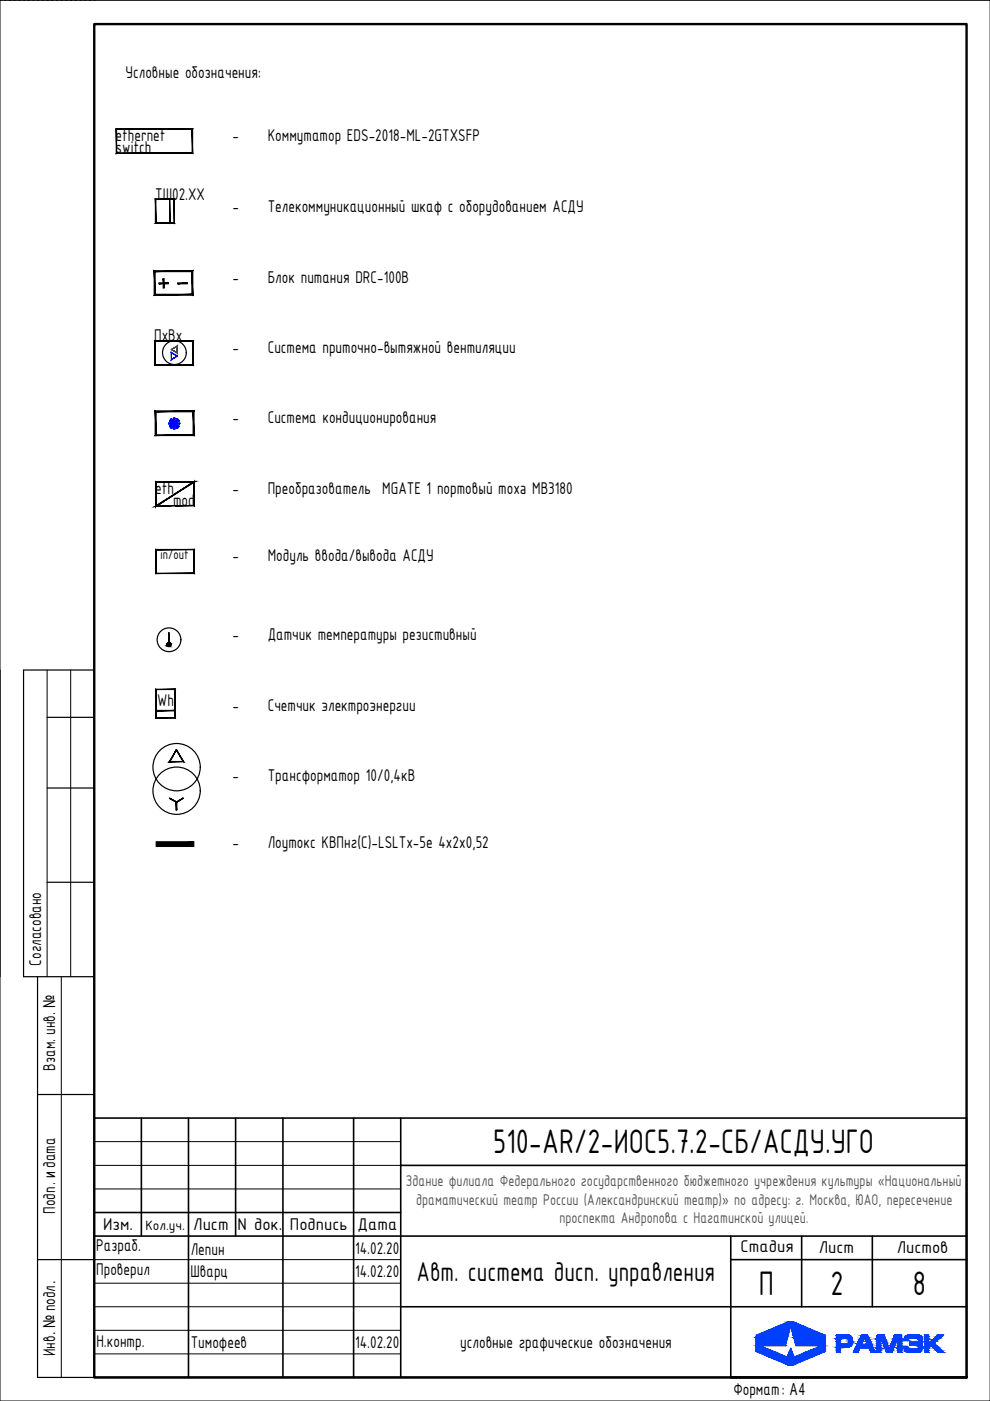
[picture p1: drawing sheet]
<svg xmlns="http://www.w3.org/2000/svg" width="210mm" height="297mm" viewBox="0 0 210 297" stroke-linecap="round" stroke-linejoin="round" font-family="sans-serif">
<defs><g id="words">
<g font-size="7.8">
<text x="104.6" y="244.5">510-AR/2-ИOC5.7.2-СБ/АСДУ.УГО</text>
<text x="160.9" y="274.6">П</text>
<text x="176.1" y="274.6">2</text>
<text x="193.5" y="274.6">8</text>
</g>
<text font-size="6.2" x="88.3" y="271.6">Авт. система дисп. управления</text>
<g font-size="3.9">
<text x="26.6" y="16.5">Условные обозначения:</text>
<text x="24.5" y="29.9">ethernet</text>
<text x="24.5" y="32.5">switch</text>
<text x="49.3" y="30">-</text>
<text x="56.8" y="30">Коммутатор EDS-2018-ML-2GTXSFP</text>
<text x="32.9" y="42.4">ТШ02.XX</text>
<text x="49.3" y="44.9">-</text>
<text x="56.8" y="44.9">Телекоммуникационный шкаф с оборудованием АСДУ</text>
<text x="49.3" y="60">-</text>
<text x="56.8" y="60">Блок питания DRC-100B</text>
<text x="32.7" y="72.3">ПхВх</text>
<text x="49.3" y="74.9">-</text>
<text x="56.8" y="74.9">Система приточно-вытяжной вентиляции</text>
<text x="49.3" y="89.8">-</text>
<text x="56.8" y="89.8">Система кондиционирования</text>
<text x="32.9" y="104.7">eth</text>
<text x="36.7" y="107.2">mod</text>
<text x="49.3" y="104.7">-</text>
<text x="56.8" y="104.7">Преобразователь MGATE 1 портовый moxa MB3180</text>
<text x="49.3" y="119">-</text>
<text x="56.8" y="119">Модуль ввода/вывода АСДУ</text>
<text x="49.3" y="135.7">-</text>
<text x="56.8" y="135.7">Датчик температуры резистивный</text>
<text x="33.3" y="149.6">Wh</text>
<text x="49.3" y="150.7">-</text>
<text x="56.8" y="150.7">Счетчик электроэнергии</text>
<text x="49.3" y="165.7">-</text>
<text x="56.8" y="165.7">Трансформатор 10/0,4кВ</text>
<text x="49.3" y="179.7">-</text>
<text x="56.8" y="179.7">Лоутокс КВПнг(C)-LSLTx-5e 4x2x0,52</text>
<text x="8.7" y="204.7" transform="rotate(-90 8.7 204.7)">Согласовано</text>
<text x="11.7" y="227" transform="rotate(-90 11.7 227)">Взам. инв. №</text>
<text x="11.7" y="257.4" transform="rotate(-90 11.7 257.4)">Подп. идата</text>
<text x="21.8" y="260.8">Изм.</text>
<text x="41" y="260.8">Лист</text>
<text x="50.4" y="260.8">N док.</text>
<text x="61.5" y="260.9">Подпись</text>
<text x="75.8" y="260.8">Дата</text>
<text x="20.4" y="265.3">Разраб.</text>
<text x="40.4" y="266.1">Лепин</text>
<text x="75.3" y="265.8">14.02.20</text>
<text x="157" y="265.5">Стадия</text>
<text x="173.6" y="265.6">Лист</text>
<text x="190.1" y="265.6">Листов</text>
<text x="20.4" y="270.3">Проверил</text>
<text x="40.4" y="270.7">Шварц</text>
<text x="75.3" y="270.8">14.02.20</text>
<text x="11.7" y="287.6" transform="rotate(-90 11.7 287.6)">Инв. № подл.</text>
<text x="20.4" y="285.5">Н.контр.</text>
<text x="40.4" y="285.8">Тимофеев</text>
<text x="75.3" y="285.8">14.02.20</text>
<text x="97.6" y="285.8">условные графические обозначения</text>
<text x="155.5" y="295.7">Формат: А4</text>
</g>
<g font-size="3.6" fill="#545454">
<text x="86.1" y="251.4">Здание филиала Федерального государственного бюджетного учреждения культуры «Национальный</text>
<text x="88.2" y="255.5">драматический театр России (Александринский театр)» по адресу: г. Москва, ЮАО, пересечение</text>
<text x="118.6" y="259.4">проспекта Андропова с Нагатинской улицей.</text>
</g>
<g font-size="3.1">
<text x="34.1" y="118.5">in/out</text>
<text x="30.8" y="260.8">Кол.уч.</text>
</g>
</g></defs>
<!-- layer: 0 -->
<g fill="#000" stroke="#000" stroke-width=".21">
<path d="M24.6 27.3h16.3zM24.7 27.4l16.2-.1zM40.7 27.4l.2 5.1v-5.2zM40.7 27.4l.2 5.1-.2-.1zM24.6 32.5h16.3l-.2-.1zM24.7 32.4h16l-16.1 .1zM24.6 27.3v5.2zM24.6 27.3l.1 5.1z"/>
<path d="M33.7 60v.2l2-.2zM33.7 60.2l2-.2v.2z"/>
<path d="M34.6 59.1l.2 2v-2zM34.6 59.1l.2 2h-.2z"/>
<path d="M36 42.3l1-.1zM35.9 42.2h1.1zM35.9 42.2l.1 5zM35.9 42.2v5.1zM35.9 47.3l1-.1zM35.9 47.3h1.1zM36.9 42.3l.1 5zM37 42.2v5.1z"/>
<path d="M32.9 47.3h4.1zM32.9 47.3l4-.1zM32.9 42.2v5.1l.2-.1zM32.9 42.2l.2 .1v4.9zM32.9 42.2h4.1zM33.1 42.3l3.9-.1zM37 42.2v5.1zM36.9 42.3l.1 5z"/>
<path d="M37.7 60v.2l2-.2zM37.7 60.2l2-.2v.2z"/>
<path d="M32.9 62.4l-.2 .2 8-.2zM32.7 62.6l8-.2 .2 .2zM40.7 57.6v4.8l.2 .2zM40.7 57.6l.2-.2v5.2zM32.9 57.6h7.8l.2-.2zM32.7 57.4h8.2l-8 .2zM32.7 57.4l.2 5v-4.8zM32.7 57.4l.2 5-.2 .2z"/>
<path d="M32.9 72.4l8.1-.1zM32.9 72.3h8.1zM32.9 72.3v5zM32.9 72.3v5.1zM32.9 77.3v.1l8-.1zM32.9 77.4h8.1zM40.9 72.4l.1 5zM40.9 72.4l.1-.1v5.1z"/>
<path d="M33.1 87.3h7.8l.2-.2zM32.9 87.1h8.2l-8 .2zM32.9 87.1l.2 5.1v-4.9zM32.9 87.1l.2 5.1-.2 .2zM32.9 92.4l8-.2h-7.8zM32.9 92.4l8-.2 .2 .2zM40.9 87.3v4.9l.2 .2zM40.9 87.3l.2-.2v5.3z"/>
<path d="M33.1 116.5h8.1zM33.1 116.6l8.1-.1zM41.2 116.5v5.1zM41.1 116.6l.1 5zM33.1 121.6h8.1zM33.1 121.6l8-.1zM33.1 116.5v5.1zM33.1 116.5v5z"/>
<path d="M33.1 107.2v.2l7.9-5.2zM33.1 107.4l7.9-5.2 .3-.1zM37.1 102.2l4.2-.1zM37.1 102.1h4.2zM33.1 102.2l4-.1zM33.1 102.1h4zM33.1 102.1v5.1zM33.1 102.1v5.3z"/>
<path d="M37.1 107.2h4zM37.1 107.3h4.1zM41.1 102.3l.1 5zM41.2 102.1v5.2zM33.3 107.2l7.9-5.1zM32.9 107.3l8.3-5.2zM32.9 107.3l4.2-.1h-3.8zM32.9 107.3l4.2-.1z"/>
<path d="M35.8 134.2l.1 1.5zM35.8 134.2l.1 1.5z"/>
<path d="M35.8 134.2l.1 2.1zM35.8 134.2l.1 2.1z"/>
<path d="M35.8 136.3h.1zM35.7 136.3h.2z"/>
<path d="M35.7 136.3h.3zM35.6 136.3h.4z"/>
<path d="M35.7 137.1h.2zM35.7 137.1h.2z"/>
<path d="M35.6 136.3h.5zM35.6 136.3h.5z"/>
<path d="M35.6 137.1h.4zM35.6 137.1h.3z"/>
<path d="M35.6 136.3l.5 .1zM35.6 136.3l.5 .1z"/>
<path d="M35.6 137h.5zM35.6 137l.4 .1z"/>
<path d="M35.5 136.4l.7 .1zM35.5 136.4l.7 .1h-.8z"/>
<path d="M35.5 136.9h.6zM35.5 136.9l.6 .1z"/>
<path d="M35.4 136.5h.8zM35.4 136.5h.8z"/>
<path d="M35.4 136.9h.8zM35.4 136.9h.7z"/>
<path d="M35.4 136.5l.8 .1zM35.4 136.5l.8 .1z"/>
<path d="M35.4 136.6l.8 .1zM35.4 136.6l.8 .1z"/>
<path d="M35.4 136.8h.8zM35.4 136.8h.8z"/>
<path d="M35.4 136.8h.8zM35.4 136.8l.8 .1z"/>
<path d="M35.4 136.7h.8zM35.4 136.7l.8 .1z"/>
<path d="M33.1 152.1v.1l3.9-.1zM33.1 152.2h4zM37 146.2l.1 6zM37 146.2l.1-.1v6.1zM33.1 146.2l4-.1zM33.1 146.1h4zM33.1 146.1v6zM33.1 146.1v6.1z"/>
<path d="M33.1 152.1v.1l3.9-.1zM33.1 152.2h4zM37 150.7l.1 1.5zM37.1 150.6v1.6zM33.1 150.7h3.9l.1-.1zM33.1 150.6h4l-4 .1zM33.1 150.6v1.5zM33.1 150.6v1.6z"/>
<path d="M37.4 159l1.5 2.5zM37.4 159l1.5 2.5zM35.9 161.5h3zM35.9 161.5l2.9-.1zM37.4 158.9l-1.5 2.6zM37.4 158.9l-1.4 2.5z"/>
<path d="M33.1 178.5v1l8-1zM33.1 179.5l8-1v1z"/>
<path d="M36 169.2l1.5 .8zM35.9 169.3l1.6 .7-.2 .1zM37.3 170.1l.2 1.6v-1.7zM37.3 170.1l.2 1.6h-.2z"/>
<path d="M37.3 170v1.7h.2zM37.3 170l.2 .1v1.6zM37.3 170l.2 .1 1.3-.9zM37.5 170.1l1.3-.9z"/>
</g>
<circle cx="85" cy="247.1" r=".17" fill="#000"/>
<g fill="none" stroke="#000" stroke-width=".34">
<path d="M20 237.1h184.9v54.9h-184.9zM30 237.1v25M40 237.1v54.9M50 237.1v25M60 237.1v54.9M75 237.1v54.9M85 237.1v54.9M20 257.1h65M85 247.1h119.9M20 262.1h184.9M85 277.1h119.9M154.9 267.1h50"/>
<path d="M154.9 262.1v29.9M170 262.1v15M185 262.1v15"/>
</g>
<path d="M20 242h65M20 252.1h65M20 247.1h65M20 267.1h65M20 272.1h65M20 277.1h65M20 282.1h65M20 287h65" fill="none" stroke="#000" stroke-width=".21"/>
<!-- layer: 0 -->
<g fill="#003fff" stroke="#003fff" stroke-width=".21">
<path d="M167.6 285.9v.1z"/>
<path d="M167.5 280.2h.6zM167.2 280.2h.9z"/>
<path d="M167.2 280.2l1.1 .1zM167 280.3h1.3z"/>
<path d="M167 280.3l3.1 .8-1.8-.8zM165.2 281.1l1.8-.8 3.1 .8z"/>
<path d="M167.6 281.1l6.9 1.8-4.4-1.8zM167.6 281.1l6.9 1.8h-6.4z"/>
<path d="M165.2 281.1l1.9 1.8 .5-1.8zM160.7 282.9l4.5-1.8 1.9 1.8z"/>
<path d="M168.1 282.9l6.6 .1zM168.1 282.9l6.6 .1z"/>
<path d="M160.7 282.9l6.4 .1zM160.6 283h6.5z"/>
<path d="M168.1 283l6.7 .1-.1-.1zM168.1 283l6.7 .1h-6.7z"/>
<path d="M160.6 283l6.5 .1v-.1zM160.6 283l6.5 .1h-6.6z"/>
<path d="M168.1 283.1l6.8 .1zM168.1 283.1l6.8 .1z"/>
<path d="M160.5 283.1l6.6 .1zM160.5 283.1l6.6 .1h-6.7z"/>
<path d="M168.2 283.2l6.7 .1v-.1zM168.2 283.2l6.7 .1h-6.7z"/>
<path d="M160.4 283.2l6.6 .1 .1-.1zM160.4 283.2l6.6 .1h-6.7z"/>
<path d="M168.2 283.3l6.8 .2-.1-.2zM168.2 283.3l6.8 .2h-6.7z"/>
<path d="M160.3 283.3l6.7 .2v-.2zM160.3 283.3l6.7 .2h-6.7z"/>
<path d="M168.3 283.5l6.7 .1v-.1zM168.3 283.5l6.7 .1h-6.7z"/>
<path d="M160.3 283.5l6.7 .1v-.1zM160.3 283.5l6.7 .1h-6.7z"/>
<path d="M168.3 283.6l6.7 1.7v-1.7zM168.3 283.6l6.7 1.7h-6.3z"/>
<path d="M160.3 283.6l6.2 1.7 .5-1.7zM160.3 283.6l6.2 1.7h-6.2z"/>
<path d="M174.2 285.3l.8 .7v-.7zM172.5 286l1.7-.7 .8 .7z"/>
<path d="M160.3 285.3l2.5 .7-1.7-.7zM160.3 285.3l2.5 .7h-2.5z"/>
<path d="M172.5 286l2.5 .2v-.2zM172.1 286.2l.4-.2 2.5 .2z"/>
<path d="M160.3 286l2.9 .2-.4-.2zM160.3 286l2.9 .2h-2.9z"/>
<path d="M172.1 286.2l2.8 .1 .1-.1zM171.8 286.3l.3-.1 2.8 .1z"/>
<path d="M160.3 286.2l3.2 .1-.3-.1zM160.3 286.2l3.2 .1h-3.2z"/>
<path d="M171.8 286.3l3.1 .2v-.2zM171.4 286.5l.4-.2 3.1 .2z"/>
<path d="M160.3 286.3l3.5 .2-.3-.2zM160.3 286.3l3.5 .2h-3.4z"/>
<path d="M171.4 286.5h3.5zM171.2 286.5h3.6z"/>
<path d="M160.4 286.5h3.7zM160.4 286.5h3.7z"/>
<path d="M171.2 286.5l3.5 .2 .1-.2zM171 286.7l.2-.2 3.5 .2z"/>
<path d="M160.5 286.5l3.8 .2-.2-.2zM160.5 286.5l3.8 .2h-3.7z"/>
<path d="M171 286.7h3.7zM170.8 286.7h3.7z"/>
<path d="M167.6 286l.4 .7zM167.6 286l.4 .7h-.7z"/>
<path d="M160.6 286.7h3.9zM160.6 286.7h3.9z"/>
<path d="M170.8 286.7l1.4 1 2.3-1zM168.4 287.7l2.4-1 1.4 1z"/>
<path d="M167.3 286.7l1.1 1-.4-1zM167.3 286.7l1.1 1h-1.5z"/>
<path d="M160.7 286.7l6.2 1-2.4-1zM160.7 286.7l6.2 1h-3.8z"/>
<path d="M163.1 287.7l5.2 1.6 3.9-1.6zM163.1 287.7l5.2 1.6h-1.3z"/>
<path d="M167 289.3h1.3zM167 289.3l1.1 .1z"/>
<path d="M167.2 289.4h.9zM167.2 289.4l.6 .1z"/>
<path d="M193 283h1.8zM192.5 283h2.3z"/>
<path d="M186.1 283h1.2zM186.1 283h1.2z"/>
<path d="M189.8 283h1.2zM189.8 283h1.2z"/>
<path d="M186.1 283h1.2zM186.1 283h1.2z"/>
<path d="M177.5 283h2.1zM177.5 283h2.1z"/>
<path d="M189.8 283h1.2zM189.8 283h1.2z"/>
<path d="M182.8 283h1zM182.8 283h1z"/>
<path d="M186.1 283l1.3 .1zM186.1 283l1.3 .1z"/>
<path d="M189.8 283l1.3 .1zM189.8 283l1.3 .1z"/>
<path d="M186.1 283.1h1.3zM186.1 283.1h1.3z"/>
<path d="M177.5 283l2.2 .1zM177.5 283l2.2 .1z"/>
<path d="M189.7 283.1h1.4zM189.7 283.1h1.4z"/>
<path d="M182.8 283l1 .1zM182.8 283l1 .1z"/>
<path d="M186.1 283.1h1.3zM186.1 283.1h1.3z"/>
<path d="M189.7 283.1h1.4zM189.7 283.1h1.4z"/>
<path d="M186.1 283.1h1.3zM186.1 283.1h1.3z"/>
<path d="M177.5 283.1h2.4zM177.4 283.1h2.5z"/>
<path d="M189.7 283.1h1.4zM189.7 283.1h1.4z"/>
<path d="M182.8 283.1h1.1zM182.7 283.1h1.2z"/>
<path d="M177.4 283.1h2.6zM177.4 283.1h2.6z"/>
<path d="M186.1 283.1h1.3zM186 283.1h1.4z"/>
<path d="M189.7 283.1h1.4zM189.7 283.1h1.4z"/>
<path d="M186 283.1h1.4zM186 283.1h1.4z"/>
<path d="M177.4 283.1h2.6zM177.4 283.1h2.6z"/>
<path d="M189.7 283.1h1.4zM189.7 283.1h1.4z"/>
<path d="M182.7 283.1h1.2zM182.7 283.1h1.2z"/>
<path d="M186 283.1h1.5zM186 283.1h1.5z"/>
<path d="M189.7 283.1h1.4zM189.7 283.1h1.4z"/>
<path d="M186 283.1h1.5zM186 283.1h1.5z"/>
<path d="M177.4 283.1h2.7zM177.4 283.1h2.7z"/>
<path d="M189.7 283.1h1.4zM189.7 283.1h1.4z"/>
<path d="M182.7 283.1h1.2zM182.7 283.1h1.2z"/>
<path d="M192.5 283l2.6 .2-.3-.2zM192.2 283.2l.3-.2 2.6 .2z"/>
<path d="M186 283.1l1.5 .1zM186 283.1l1.5 .1z"/>
<path d="M189.7 283.1l1.4 .1zM189.7 283.1l1.4 .1z"/>
<path d="M186 283.2h1.5zM186 283.2h1.5z"/>
<path d="M177.4 283.1l2.8 .1zM177.4 283.1l2.8 .1z"/>
<path d="M189.7 283.2h1.4zM189.7 283.2h1.4z"/>
<path d="M192.2 283.2h3zM192.2 283.2h3z"/>
<path d="M182.7 283.1l1.2 .1zM182.7 283.1l1.2 .1z"/>
<path d="M186 283.2h1.5zM186 283.2h1.5z"/>
<path d="M189.7 283.2h1.4zM189.7 283.2h1.4z"/>
<path d="M186 283.2h1.5zM186 283.2h1.5z"/>
<path d="M177.3 283.2h3zM177.3 283.2h3z"/>
<path d="M189.6 283.2h1.5zM189.6 283.2h1.5z"/>
<path d="M189.6 283.2h1.6zM189.6 283.2h1.6z"/>
<path d="M186 283.2h1.5zM185.9 283.2h1.6z"/>
<path d="M177.3 283.2h3zM177.3 283.2h3z"/>
<path d="M177.3 283.2h3zM177.3 283.2h3z"/>
<path d="M189.6 283.2h1.6zM189.6 283.2h1.6z"/>
<path d="M185.9 283.2h1.6zM185.9 283.2h1.6z"/>
<path d="M177.3 283.2h3.1zM177.3 283.2h3.1z"/>
<path d="M192.2 283.2l3.2 .2-.2-.2zM191.9 283.4l.3-.2 3.2 .2z"/>
<path d="M198.8 283l.8 .4 .4-.4zM198.5 283.4l.3-.4 .8 .4z"/>
<path d="M196.1 283l.8 .4v-.4zM196.1 283l.8 .4h-.8z"/>
<path d="M191.9 283.4h3.5zM191.9 283.4h3.5z"/>
<path d="M189.6 283.2l1.6 .2v-.2zM189.6 283.2l1.6 .2h-1.6z"/>
<path d="M185.9 283.2l1.7 .2-.1-.2zM185.9 283.2l1.7 .2h-1.7z"/>
<path d="M198.5 283.4l1 .1 .1-.1zM198.5 283.4l1 .1h-1.1z"/>
<path d="M177.3 283.2l3.3 .3-.2-.3zM177.3 283.2l3.3 .3h-3.3z"/>
<path d="M196.1 283.4l.8 .1v-.1zM196.1 283.4l.8 .1h-.8z"/>
<path d="M189.6 283.4l1.6 .1zM189.6 283.4l1.6 .1z"/>
<path d="M185.9 283.4l1.7 .1zM185.9 283.4l1.7 .1z"/>
<path d="M182.6 283.2l1.5 .3-.2-.3zM182.6 283.2l1.5 .3h-1.6z"/>
<path d="M177.3 283.5h3.3zM177.3 283.5h3.3z"/>
<path d="M198.4 283.5l.9 .2 .2-.2zM198.4 283.5l.9 .2h-1.2z"/>
<path d="M196.1 283.5l.8 .2v-.2zM196.1 283.5l.8 .2h-.8z"/>
<path d="M191.9 283.4l3.6 .3-.1-.3zM191.9 283.4l3.6 .3h-3.8z"/>
<path d="M182.5 283.5l1.7 .2-.1-.2zM182.5 283.5l1.7 .2h-1.8z"/>
<path d="M194.1 283.7h1.4zM194.1 283.7h1.4z"/>
<path d="M191.7 283.7h1.2zM191.7 283.7h1.4z"/>
<path d="M189.5 283.5l1.7 .3v-.3zM189.5 283.5l1.7 .3h-1.8z"/>
<path d="M185.9 283.5l1.8 .3-.1-.3zM185.9 283.5l1.8 .3h-1.8z"/>
<path d="M177.3 283.5l3.4 .3-.1-.3zM177.3 283.5l3.4 .3h-3.4z"/>
<path d="M194.4 283.7l1.1 .1zM194.4 283.7l1.1 .1zM194.6 283.8h.9zM194.6 283.8h.9z"/>
<path d="M179.5 283.8h1.2zM179.5 283.8h1.2z"/>
<path d="M191.7 283.7h1.2zM191.7 283.7l1 .1z"/>
<path d="M179.7 283.8h1zM179.7 283.8h1z"/>
<path d="M179.7 283.8l1 .1zM179.7 283.8l1 .1z"/>
<path d="M198.1 283.7l1 .2 .2-.2zM197.9 283.9l.2-.2 1 .2z"/>
<path d="M194.6 283.8l.9 .1v-.1zM194.6 283.8l.9 .1h-.8z"/>
<path d="M191.7 283.8h1zM191.7 283.8l.9 .1z"/>
<path d="M196.1 283.7l.8 .3v-.3zM196.1 283.7l.8 .3h-.8z"/>
<path d="M190.4 283.8l.8 .2v-.2zM190.4 283.8l.8 .2h-.8z"/>
<path d="M185.9 283.8l.8 .2v-.2zM185.9 283.8l.8 .2h-.8z"/>
<path d="M183.3 283.7l1 .3-.1-.3zM183.3 283.7l1 .3h-.9z"/>
<path d="M182.4 283.7l.7 .3 .2-.3zM182.4 283.7l.7 .3h-.9z"/>
<path d="M177.3 283.8l.8 .2v-.2zM177.3 283.8l.8 .2h-.8z"/>
<path d="M179.8 283.9l.9 .1zM179.8 283.9l.9 .1z"/>
<path d="M191.7 283.9l.8 .2 .1-.2zM191.7 283.9l.8 .2h-.8z"/>
<path d="M197.9 283.9l.9 .2 .3-.2zM197.7 284.1l.2-.2 .9 .2z"/>
<path d="M196.1 284l.8 .1v-.1zM196.1 284l.8 .1h-.8z"/>
<path d="M183.4 284l1 .1-.1-.1zM183.4 284l1 .1h-.9z"/>
<path d="M182.2 284l.9 .1v-.1zM182.2 284l.9 .1h-.9z"/>
<path d="M194.7 283.9l.9 .2-.1-.2zM194.7 283.9l.9 .2h-.8z"/>
<path d="M190.4 284l.8 .1v-.1zM190.4 284l.8 .1h-.8z"/>
<path d="M189.4 283.8l.7 .3 .1-.3zM189.4 283.8l.7 .3h-.8z"/>
<path d="M186.9 283.8l.9 .3-.1-.3zM186.9 283.8l.9 .3h-.8z"/>
<path d="M185.9 284l.8 .1v-.1zM185.9 284l.8 .1h-.8z"/>
<path d="M179.9 284l.8 .1v-.1zM179.9 284l.8 .1h-.7z"/>
<path d="M187 284.1l.8 .1zM187 284.1l.8 .1z"/>
<path d="M191.7 284.1l.8 .2v-.2zM191.7 284.1l.8 .2h-.8z"/>
<path d="M180 284.1l.8 .2-.1-.2zM180 284.1l.8 .2h-.8z"/>
<path d="M197.7 284.1l.8 .2 .3-.2zM197.4 284.3l.3-.2 .8 .2z"/>
<path d="M194.8 284.1l.8 .2v-.2zM194.8 284.1l.8 .2h-.8z"/>
<path d="M177.3 284l.8 .3v-.3zM177.3 284l.8 .3h-.8z"/>
<path d="M194.8 284.3l.8 .1zM194.8 284.3l.8 .1z"/>
<path d="M196.1 284.1l.8 .3v-.3zM196.1 284.1l.8 .3h-.8z"/>
<path d="M185.9 284.1l.8 .3v-.3zM185.9 284.1l.8 .3h-.8z"/>
<path d="M183.5 284.1l1 .3-.1-.3zM183.5 284.1l1 .3h-.9z"/>
<path d="M182.2 284.1l.7 .3 .2-.3zM182.2 284.1l.7 .3h-.9z"/>
<path d="M177.3 284.3l.8 .1zM177.3 284.3l.8 .1z"/>
<path d="M190.4 284.1l.8 .3v-.3zM190.4 284.1l.8 .3h-.8z"/>
<path d="M183.6 284.4h.9zM183.6 284.4h.9z"/>
<path d="M190.4 284.4l.8 .1zM190.4 284.4l.8 .1z"/>
<path d="M189.3 284.1l.7 .4 .1-.4zM189.3 284.1l.7 .4h-.9z"/>
<path d="M187 284.2l1 .3-.2-.3zM187 284.2l1 .3h-.9z"/>
<path d="M185.9 284.4l.8 .1zM185.9 284.4l.8 .1z"/>
<path d="M194.8 284.4l.8 .2v-.2zM194.8 284.4l.8 .2h-.8z"/>
<path d="M180 284.3l.7 .3 .1-.3zM180 284.3l.7 .3h-.7z"/>
<path d="M180 284.6l.7 .1v-.1zM180 284.6l.7 .1h-.8z"/>
<path d="M183.6 284.4l1.1 .4-.2-.4zM183.6 284.4l1.1 .4h-.9z"/>
<path d="M197.4 284.3l.7 .5 .4-.5zM197.4 284.3l.7 .5h-1.1z"/>
<path d="M182 284.4l.8 .4 .1-.4zM182 284.4l.8 .4h-.9z"/>
<path d="M179.9 284.7l.8 .1zM179.9 284.7l.8 .1h-.9z"/>
<path d="M197 284.8h1.1zM197 284.8h1.1h-1.2z"/>
<path d="M196.1 284.4l.8 .4v-.4zM196.1 284.4l.8 .4h-.8z"/>
<path d="M179.8 284.8h.9zM179.8 284.8h.9z"/>
<path d="M196.9 284.8h1.3zM196.9 284.8h1.3z"/>
<path d="M196.1 284.8h.8zM196.1 284.8h.8z"/>
<path d="M196.1 284.8l2.1 .1zM196.1 284.8l2.1 .1z"/>
<path d="M192.8 284.6l2.8 .3v-.3zM192.8 284.6l2.8 .3h-2.8z"/>
<path d="M190.4 284.5l.8 .4v-.4zM190.4 284.5l.8 .4h-.8z"/>
<path d="M189.1 284.5l.7 .4 .2-.4zM189.1 284.5l.7 .4h-.8z"/>
<path d="M187.1 284.5l1 .4-.1-.4zM187.1 284.5l1 .4h-.8z"/>
<path d="M185.9 284.5l.8 .4v-.4zM185.9 284.5l.8 .4h-.8z"/>
<path d="M183.8 284.8l.9 .1v-.1zM183.8 284.8l.9 .1h-.8z"/>
<path d="M181.9 284.8l.8 .1 .1-.1zM181.9 284.8l.8 .1h-.9z"/>
<path d="M179.7 284.8h1zM179.7 284.9h1z"/>
<path d="M177.3 284.4l.8 .5v-.5zM177.3 284.4l.8 .5h-.8z"/>
<path d="M187.3 284.9h.8zM187.3 284.9h.8z"/>
<path d="M179.7 284.9h1zM179.5 284.9h1.2z"/>
<path d="M177.3 284.9h.8zM177.3 284.9h.8z"/>
<path d="M183.9 284.9l1 .2-.2-.2zM183.9 284.9l1 .2h-1z"/>
<path d="M181.8 284.9l.8 .2 .1-.2zM181.8 284.9l.8 .2h-.9z"/>
<path d="M192.8 284.9l2.8 .3v-.3zM192.8 284.9l2.8 .3h-2.8z"/>
<path d="M177.3 284.9l3.3 .3 .1-.3zM177.3 284.9l3.3 .3h-3.3z"/>
<path d="M190.4 284.9l.8 .4v-.4zM190.4 284.9l.8 .4h-.8z"/>
<path d="M189 284.9l.7 .4 .1-.4zM189 284.9l.7 .4h-.9z"/>
<path d="M187.3 284.9l1 .4-.2-.4zM187.3 284.9l1 .4h-.9z"/>
<path d="M185.9 284.9l.8 .4v-.4zM185.9 284.9l.8 .4h-.8z"/>
<path d="M196.1 284.9l2.5 .4-.4-.4zM196.1 284.9l2.5 .4h-2.5z"/>
<path d="M188.8 285.3h.9zM188.8 285.3h.9z"/>
<path d="M187.4 285.3h.9zM187.4 285.3h.9z"/>
<path d="M196.1 285.3h2.5zM196.1 285.3h2.5z"/>
<path d="M194.8 285.2l.8 .1v-.1zM194.8 285.2l.8 .1h-.8z"/>
<path d="M196.1 285.3h1.4zM196.1 285.3l1.3 .1z"/>
<path d="M190.4 285.3l.8 .1zM190.4 285.3l.8 .1z"/>
<path d="M185.9 285.3l.8 .1zM185.9 285.3l.8 .1z"/>
<path d="M181.7 285.1l3.3 .3-.1-.3zM181.7 285.1l3.3 .3h-3.4z"/>
<path d="M177.3 285.2l3.2 .2 .1-.2zM177.3 285.2l3.2 .2h-3.2z"/>
<path d="M194.8 285.3l.8 .1v-.1zM194.8 285.3l.8 .1h-.8z"/>
<path d="M177.3 285.4h3.2zM177.3 285.4h3z"/>
<path d="M196.1 285.4l1.1 .1 .2-.1zM196.1 285.4l1.1 .1h-1.1z"/>
<path d="M197.5 285.3l1.4 .3-.3-.3zM197.5 285.3l1.4 .3h-1.1z"/>
<path d="M177.3 285.4l2.7 .2 .3-.2zM177.3 285.4l2.7 .2h-2.7z"/>
<path d="M194.8 285.4l.8 .2v-.2zM194.8 285.4l.8 .2h-.8z"/>
<path d="M190.4 285.4l.8 .3v-.3zM190.4 285.4l.8 .3h-.8z"/>
<path d="M188.8 285.3l.8 .4 .1-.4zM188.8 285.3l.8 .4h-.9z"/>
<path d="M187.4 285.3l1 .4-.1-.4zM187.4 285.3l1 .4h-.9z"/>
<path d="M185.9 285.4l.8 .3v-.3zM185.9 285.4l.8 .3h-.8z"/>
<path d="M177.3 285.6h2.7zM177.3 285.6l2.3 .1z"/>
<path d="M191.7 285.4l.8 .3v-.3zM191.7 285.4l.8 .3h-.8z"/>
<path d="M197.8 285.6l1.3 .2-.2-.2zM197.8 285.6l1.3 .2h-1.1z"/>
<path d="M196.1 285.5l.8 .3 .3-.3zM196.1 285.5l.8 .3h-.8z"/>
<path d="M196.1 285.8h.8zM196.1 285.8h.8z"/>
<path d="M194.8 285.6l.7 .2 .1-.2zM194.8 285.6l.7 .2h-.8z"/>
<path d="M185.9 285.7l.8 .1v-.1zM185.9 285.7l.8 .1h-.8z"/>
<path d="M181.6 285.4l3.6 .4-.2-.4zM181.6 285.4l3.6 .4h-3.8z"/>
<path d="M177.3 285.7l.8 .1v-.1zM177.3 285.7l.8 .1h-.8z"/>
<path d="M190.4 285.7l.8 .1v-.1zM190.4 285.7l.8 .1h-.8z"/>
<path d="M184.3 285.8h.9zM184.3 285.8h.9z"/>
<path d="M191.7 285.7l.9 .2-.1-.2zM191.7 285.7l.9 .2h-.9z"/>
<path d="M194.7 285.8l.8 .1v-.1zM194.6 285.9l.1-.1 .8 .1z"/>
<path d="M198 285.8l1.3 .1-.2-.1zM198 285.8l1.3 .1h-1.1z"/>
<path d="M196.1 285.8l.8 .1v-.1zM196.1 285.8l.8 .1h-.8z"/>
<path d="M194.6 285.9h.9zM194.5 285.9h1z"/>
<path d="M191.7 285.9h1zM191.7 285.9h1z"/>
<path d="M191.7 285.9l1.1 .1zM191.7 285.9l1.1 .1z"/>
<path d="M194.5 285.9l1 .1zM194.4 286h1.1z"/>
<path d="M191.7 286h1.2zM191.7 286h1.2z"/>
<path d="M190.4 285.8l.8 .2v-.2zM190.4 285.8l.8 .2h-.8z"/>
<path d="M188.7 285.7l.7 .3 .2-.3zM188.7 285.7l.7 .3h-.8z"/>
<path d="M187.5 285.7l1 .3-.1-.3zM187.5 285.7l1 .3h-.8z"/>
<path d="M185.9 285.8l.8 .2v-.2zM185.9 285.8l.8 .2h-.8z"/>
<path d="M194.4 286h1.1zM194.1 286h1.4z"/>
<path d="M191.7 286h1.4zM191.7 286h1.4z"/>
<path d="M188.6 286h.8zM188.6 286h.8z"/>
<path d="M187.7 286h.8zM187.7 286h.8z"/>
<path d="M177.3 285.8l.8 .4v-.4zM177.3 285.8l.8 .4h-.8z"/>
<path d="M198.2 285.9l1.4 .3-.3-.3zM198.2 285.9l1.4 .3h-1.1z"/>
<path d="M196.1 285.9l.8 .4v-.4zM196.1 285.9l.8 .4h-.8z"/>
<path d="M185.9 286l.8 .3v-.3zM185.9 286l.8 .3h-.8z"/>
<path d="M184.3 285.8l1.1 .5-.2-.5zM184.3 285.8l1.1 .5h-.9z"/>
<path d="M181.4 285.8l.7 .5 .2-.5zM181.4 285.8l.7 .5h-1z"/>
<path d="M177.3 286.2l.8 .1zM177.3 286.2l.8 .1z"/>
<path d="M190.4 286l.8 .3v-.3zM190.4 286l.8 .3h-.8z"/>
<path d="M184.5 286.3h.9zM184.5 286.3h.9z"/>
<path d="M191.7 286l3.7 .3 .1-.3zM191.7 286l3.7 .3h-3.6z"/>
<path d="M198.5 286.2l1.2 .1zM198.5 286.2l1.2 .1z"/>
<path d="M191.8 286.3h3.6zM191.8 286.3h3.6z"/>
<path d="M196.1 286.3l.8 .1zM196.1 286.3l.8 .1z"/>
<path d="M190.4 286.3l.8 .1zM190.4 286.3l.8 .1z"/>
<path d="M187.7 286l1.6 .4 .1-.4zM187.7 286l1.6 .4h-1.5zM187.8 286.4h1.5zM187.8 286.4h1.5z"/>
<path d="M185.9 286.3l.8 .1zM185.9 286.3l.8 .1z"/>
<path d="M191.8 286.3l3.4 .3 .2-.3zM191.8 286.3l3.4 .3h-3.2z"/>
<path d="M187.8 286.4l1.4 .2 .1-.2zM187.8 286.4l1.4 .2h-1.3zM187.9 286.6h1.3zM187.9 286.6h1.3z"/>
<path d="M187.9 286.6h1.3zM187.9 286.6h1.2zM188 286.6h1.1zM188 286.6h1.1z"/>
<path d="M188 286.6l1.1 .1zM188 286.6l1.1 .1zM188 286.7h1.1zM188 286.7h1.1z"/>
<path d="M188 286.7h1.1zM188 286.7h1.1zM188 286.7h1.1zM188 286.7h1.1z"/>
<path d="M192 286.6l2.9 .1 .3-.1zM192 286.6l2.9 .1h-2.5z"/>
<path d="M188 286.7h1.1zM188 286.7h1.1z"/>
<path d="M188 286.7h1.1zM188 286.7h1.1zM188 286.7h1.1zM188 286.7h1.1zM188 286.7h1.1zM188 286.7h1.1z"/>
<path d="M188 286.7h1.1zM188 286.7l1 .1zM188.1 286.8h.9zM188.1 286.8h.9z"/>
<path d="M198.5 286.3l1.6 .5-.4-.5zM198.5 286.3l1.6 .5h-1.2z"/>
<path d="M196.1 286.4l.8 .4v-.4zM196.1 286.4l.8 .4h-.8z"/>
<path d="M192.4 286.7h2.5zM192.4 286.7l2 .1z"/>
<path d="M190.4 286.4l.8 .4v-.4zM190.4 286.4l.8 .4h-.8z"/>
<path d="M188.1 286.8h.9zM188.1 286.8h.9z"/>
<path d="M185.9 286.4l.8 .4v-.4zM185.9 286.4l.8 .4h-.8z"/>
<path d="M184.5 286.3l1.1 .5-.2-.5zM184.5 286.3l1.1 .5h-.9z"/>
<path d="M181.1 286.3l.8 .5 .2-.5zM181.1 286.3l.8 .5h-1z"/>
<path d="M177.3 286.3l.8 .5v-.5zM177.3 286.3l.8 .5h-.8z"/>
</g>
<path d="M160.3 283.6v2.4M160.3 286l.1 .3 .4 .4M160.7 286.7l6.3 2.6M160.8 282.9l-.4 .4-.1 .3M161.1 285.3h5.4l1.1-4.2 1.1 4.2h5.5l-5.8 2.4-.8-1.8-.7 1.8zM167 280.3l-6.3 2.6M167 280.3l.7-.1 .6 .1M167 289.3l.7 .2 .6-.2M168.3 280.3l6.2 2.6M174.6 282.9l.3 .4 .1 .3M175 283.6v2.4l-.2 .5-6.5 2.8" fill="none" stroke="#003fff" stroke-width=".25"/>
<path d="M177.4 283.1l1.6-.1a1.35 1.35 0 0 1 1.5 .4 1.35 1.35 0 0 1 .2 1.4 1.4 1.4 0 0 1-1.8 .9h-.8v1.1h-.8zM178.1 283.8h1a.62 .62 0 0 1 .9 .6 .62 .62 0 0 1-.9 .5h-1zM182.6 283.2l.2-.2 1.1 .2 1.7 3.6h-.9l-.4-1h-2l-.4 1h-1zM183.3 283.7l.6 1.4h-1.3zM186 283.1h1.4l1.1 2.9 1.1-2.8a1.7 1.7 0 0 1 1.6 0v3.6h-.8v-3h-.2l-1 2.8-.2 .2-1.1-.2-1-2.8h-.2v3h-.8zM191.9 283.4a3.7 3.7 0 0 1 2.4-.4 1.08 1.08 0 0 1 1.3 1.3v.6a1.54 1.54 0 0 1-.7 1.8l-1.6 .1a1.12 1.12 0 0 1-1.3-.2 1.12 1.12 0 0 1-.3-1.2h.8l.1 .5 .3 .1h1.2a.56 .56 0 0 0 .6-.2 .56 .56 0 0 0 .1-.6h-2v-.6h2l-.1-.7a3.5 3.5 0 0 0-2.1 0l-.1 .4h-.8zM196.1 283h.8v1.9l1.9-1.9h1.3l-2 1.8 2.1 2h-1.3l-1.4-1.5-.3 .2a1.02 1.02 0 0 0-.3 1.3h-.8z" fill="none" stroke="#003fff" stroke-width=".21"/>
<g fill="none" stroke="#000" stroke-width=".21">
<path d="M0 .1h.1M1 .1h.1M2 .1h.1M3 .1h.1M4 .1h.1M5 .1h.1M6 .1h.1M7 .1h.1M8 .1h.1M9 .1h.1M10 .1h.1M11 .1h.1"/>
<path d="M12 .1h.1M13 .1h.1M14 .1h.1M15 .1h.1M16 .1h.1M17 .1h.1M18 .1h.1M19 .1h.1M20 .1h.1"/>
</g>
<path d="M0 .1h209.9v296.9h-209.9zM10 142.1v65M15 142.1v65M13 207.1v84.9" fill="none" stroke="#000" stroke-width=".21"/>
<path d="M0 142.1v65M10 152.1h10M20 142.1h-15v65h15M10 167.1h10M10 187.1h10M8 207.1v84.9h12M8 232.1h12M8 267.1h12" fill="none" stroke="#000" stroke-width=".25"/>
<path d="M20 5.1h184.9v286.9h-184.9zM154.9 292h50" fill="none" stroke="#000" stroke-width=".51"/>
<!-- layer: 0 -->
<g fill="none" stroke="#000" stroke-width=".25">
<path d="M35.9 169.2l1.5 .9v1.7M38.9 169.2l-1.5 .9"/>
<circle cx="37" cy="74.8" r="2.52"/>
<circle cx="35.8" cy="135.6" r="2.52"/>
<circle cx="35.8" cy="136.7" r=".4"/>
<circle cx="37.4" cy="167.6" r="5"/>
<circle cx="37.4" cy="162.7" r="5"/>
</g>
<path d="M36.3 74.1l1.3-.8zM36.4 74.1l1.2-.8zM37.6 73.3v1.6zM37.5 73.4l.1 1.5zM36.3 74.1l1.3 .8zM36.3 74.1l1.2 .7z" fill="#f00" stroke="#f00" stroke-width=".21"/>
<path d="M36.4 74.8l1.2 .7zM36.3 74.7l1.3 .8zM36.3 74.7l.1 1.5zM36.3 74.7v1.6zM36.4 76.2l1.2-.7zM36.3 76.3l1.3-.8z" fill="#00f" stroke="#00f" stroke-width=".21"/>
<g fill="none" stroke="#00f" stroke-width=".21">
<path d="M35.7 89.9h.1M35.8 89.7h.1M35.8 89.7l-.1 .2M35.8 89.9h.1M35.9 89.7h.5M35.9 90.4l.2 .1M35.9 90.4h.1M35.9 90.4l.1 .1M35.9 89.9h.1M35.9 89.7h.1M35.9 89.2h.1M35.9 89.2l.1 .1"/>
<path d="M35.9 89.9h.5M36 90.3h.1M36 90.5h.1M36 90.3l-.1 .1M36 89.1l-.1 .1M36 89.1h.1M36 89.3h.1M36 89.3l.3 .2M36.1 89.1l-.2 .1M36.1 89.1l.1 .1M36.1 90.4v.1M36.2 90.4h.1"/>
<path d="M36.2 89.2h.1M36.2 89.2l.1 .2M36.2 90.1h.1M36.2 89.5h.1M36.2 90.7l.1 .1M36.2 90.7h.1M36.2 88.9h.1M36.2 89.6h.1M36.2 90h.1M36.2 88.9l.1 .1M36.3 88.8l-.1 .1M36.3 90.1l-.3 .2"/>
<path d="M36.3 90.1h-.1M36.3 88.8h.1M36.3 90.2h.1M36.3 89.4h.1M36.3 90.8h.1M36.3 90.6h.1M36.3 89h.1M36.3 90.2l-.2 .2M36.3 90h-.1M36.3 90.6l-.1 .1M36.3 90.7v.1M36.4 89.9h.1"/>
<path d="M36.4 90.2h.1M36.4 89.4h.1M36.4 89.6h.1M36.4 89.4v.1M36.4 89.6v.1M36.4 88.8v.1M36.4 89l.2 .2M36.4 90.7h.1M36.4 88.9l.2 .2M36.4 90.1h.1M36.4 89.5h.1M36.4 88.9h.1"/>
<path d="M36.4 89.6l.2 .1M36.4 89.9v.1M36.4 90.1v.1M36.5 90.4h.1M36.5 89.2h.1M36.6 90.4l-.2 .2M36.6 89.3h.1M36.6 90.5h.1M36.6 89.1h.1M36.6 89.9l-.2 .1M36.6 90.3h.1M36.6 90.5l-.2 .2"/>
<path d="M36.7 89.7h.1M36.7 89.9h.1M36.7 90.5h.1M36.7 90.2h.1M36.7 89.1h.1M36.7 89.4h.1M36.7 89.9h.2l-.2 .4M36.7 89.3l.2 .2v.2h-.2M36.7 89.1v.1M36.7 90.4h.1M36.7 89.2h.1M36.7 90.4v.1"/>
<path d="M36.7 89.3l.1 .1M36.8 90.3h.1M36.8 90.1h.1M36.8 90.9h.1M36.8 90.8h.1M36.8 89.3h.1M36.8 89.5h.1M36.8 88.7h.1M36.8 88.8h.1M36.8 88.7v.1M36.8 90.8v.1M36.8 90.2l-.1 .1"/>
<path d="M36.9 88.7h.1M36.9 88.8v.5M36.9 90.3v.5M36.9 90.9h.1M37 88.8v.5M37 90.3v.5M37 90.1h.1M37 90.3h.1M37 90.9h.1M37 90.8h.1M37 89.5h.1M37 89.3h.1"/>
<path d="M37 88.7h.1M37 88.8h.1M37 90.2l.1 .1M37 88.7v.1M37 90.8v.1M37.1 90.4h.1M37.1 89.2h.1M37.1 89.3l-.1 .1M37.1 90.4v.1M37.1 90.5h.1M37.2 90.2h.1M37.2 89.7h.1"/>
<path d="M37.2 89.9h.1M37.2 89.4h.1M37.2 89.1l-.1 .1M37.2 89.9h-.2l.2 .4M37.2 89.3l-.2 .2v.2h.2M37.2 90.5h.1M37.2 89.1h.1M37.2 90.5l.2 .2M37.2 90.3h.1M37.2 89.9l.2 .1M37.3 90.4l.2 .2M37.3 89.3h-.1"/>
<path d="M37.3 90.4h.1M37.3 89.2h.1M37.4 90.7h.1M37.4 89.7h.5M37.4 89.9h.1M37.4 90.1h.1M37.4 89.5h.1M37.4 88.9h.1M37.4 89.9h.5M37.4 89.6l-.2 .1M37.4 89.9l.1 .1M37.4 90.1l.1 .1"/>
<path d="M37.4 88.9l-.2 .2M37.5 89.9h.1M37.5 90.2h.1M37.5 89.4h.1M37.5 89.6h.1M37.5 89l-.2 .2M37.5 88.8l-.1 .1M37.5 89.4l-.1 .1M37.5 89.6l-.1 .1M37.5 90.6h.1M37.5 90.8h.1M37.5 89h.1"/>
<path d="M37.5 88.8h.1M37.5 89.9l.1 .1zM37.5 90.2l.2 .2M37.5 88.8l.1 .1M37.5 90.6l.1 .1M37.5 90.1l.3 .2M37.6 90.7h.1M37.6 90.7l-.1 .1M37.6 90.1h.1M37.6 89.5h.1M37.6 88.9h.1M37.6 88.9l-.1 .1"/>
<path d="M37.7 90.4h.1M37.7 89.2h.1M37.7 90.4l.1 .1zM37.7 89.2l-.2 .2M37.8 89.1l-.1 .1M37.8 89.3l-.3 .2M37.8 90.3h.1M37.8 90.5h.1M37.8 90.3l.1 .1M37.9 90.4h.1M37.8 89.1h.1M37.8 89.3h.1"/>
<path d="M37.9 89.2h.1M37.9 89.9h.1M37.9 89.7h.1M37.9 89.2l-.1 .1M38.1 89.7h.1M38.1 89.9h.1M38.1 89.7v.2"/>
</g>
<use href="#words"/>
</svg>
